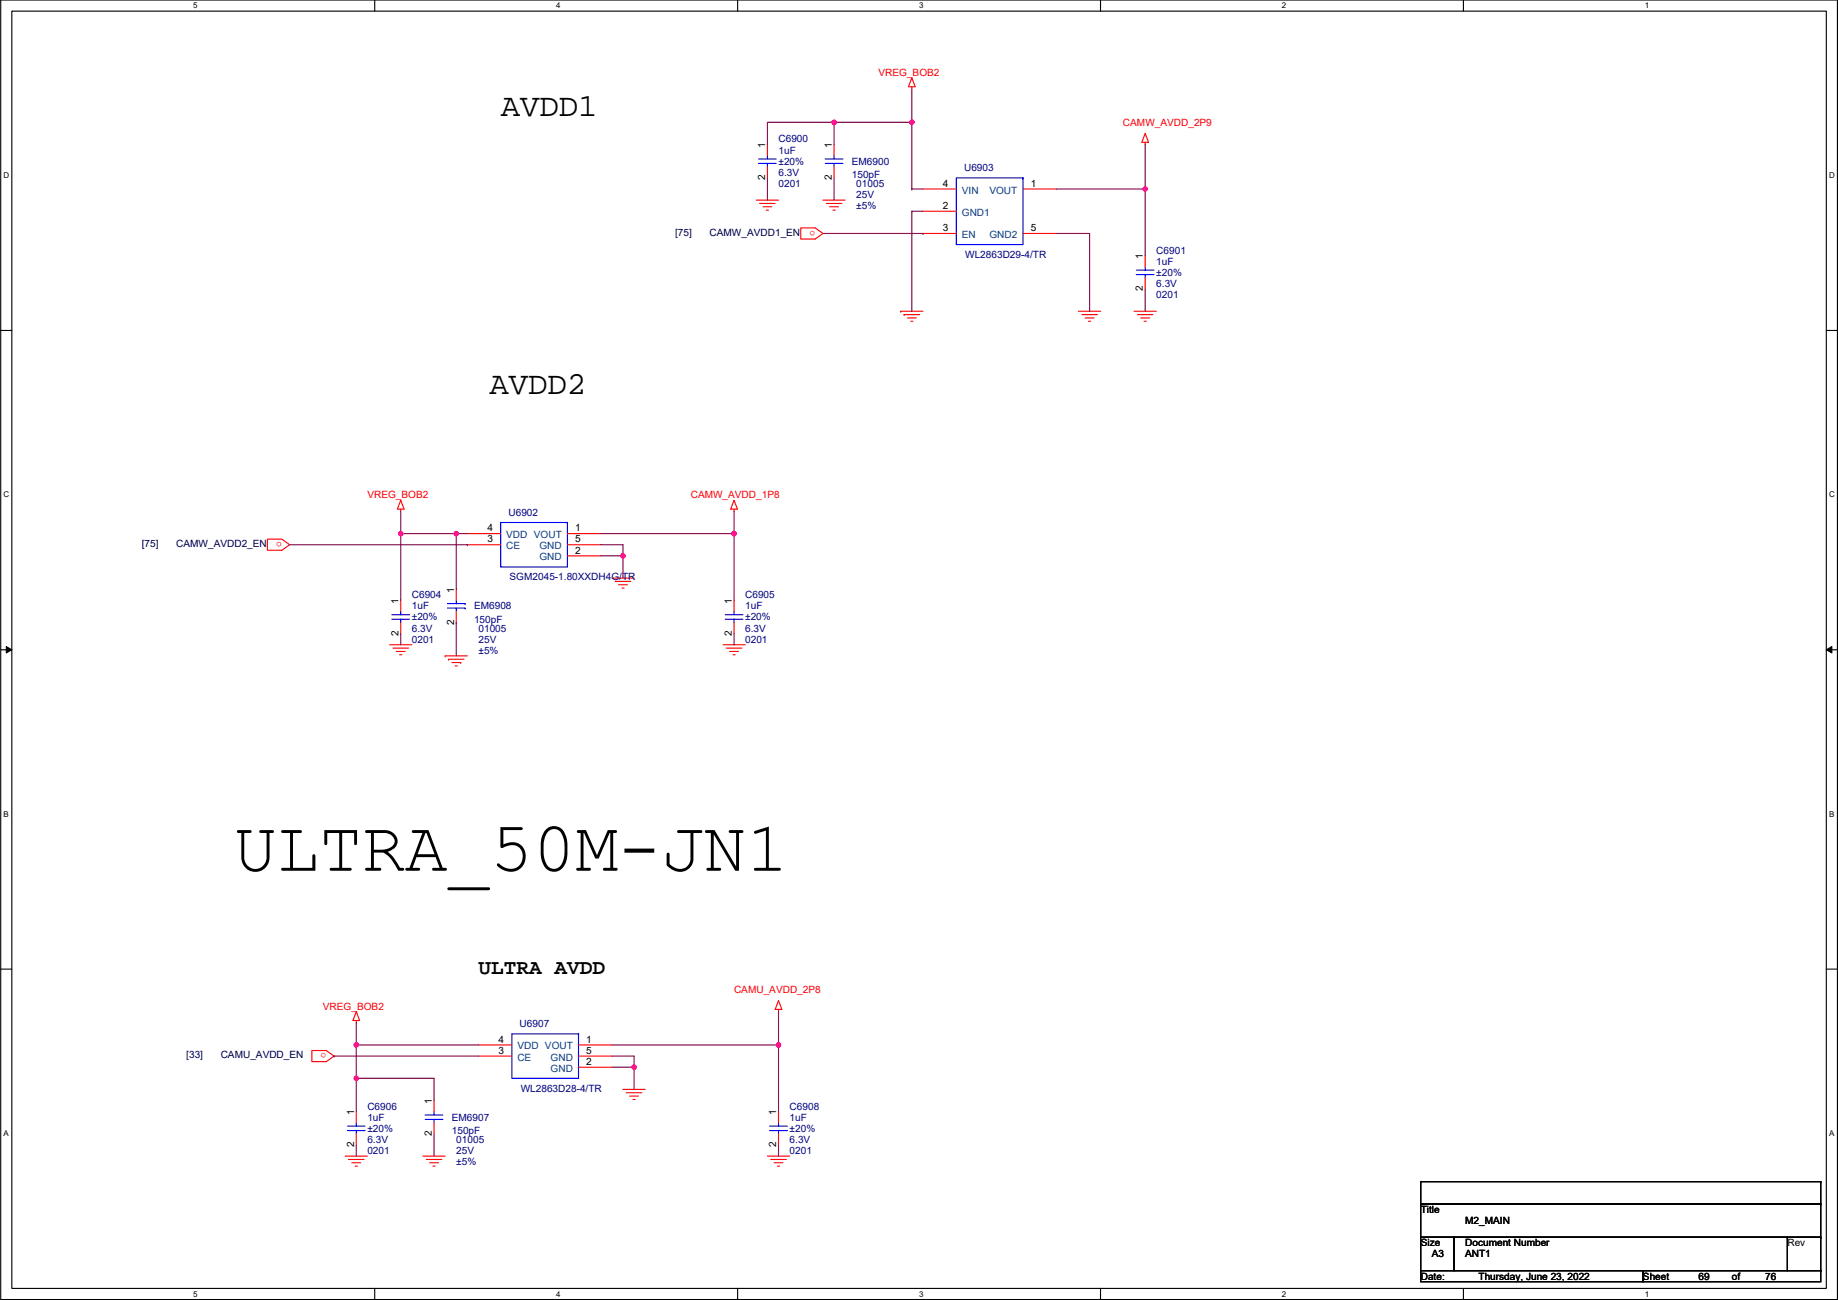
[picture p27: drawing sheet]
<svg xmlns="http://www.w3.org/2000/svg" width="420mm" height="297mm" viewBox="0 0 420 297" stroke-linecap="round" stroke-linejoin="round" font-family="sans-serif">
<defs><g id="words">
<g font-size="7.4">
<text x="114.5" y="26.5">AVDD1</text>
<text x="111.9" y="90">AVDD2</text>
</g>
<text font-size="4.8" x="109.4" y="222.5">ULTRA AVDD</text>
<g font-size="2.3" fill="#f00">
<text x="200.8" y="17.3">VREG_BOB2</text>
<text x="256.7" y="28.7">CAMW_AVDD_2P9</text>
<text x="186.3" y="52.7" transform="rotate(180 186.3 52.7)">o</text>
<text x="84" y="113.8">VREG_BOB2</text>
<text x="157.9" y="113.8">CAMW_AVDD_1P8</text>
<text x="64.4" y="123.8" transform="rotate(180 64.4 123.8)">o</text>
<text x="167.8" y="226.9">CAMU_AVDD_2P8</text>
<text x="73.8" y="230.7">VREG_BOB2</text>
<text x="74.6" y="240.7" transform="rotate(180 74.6 240.7)">o</text>
</g>
<g font-size="2.3">
<text x="174.9" y="33.8" transform="rotate(-90 174.9 33.8)">1</text>
<text x="190.1" y="33.8" transform="rotate(-90 190.1 33.8)">1</text>
<text x="174.9" y="41.2" transform="rotate(-90 174.9 41.2)">2</text>
<text x="190.1" y="41.2" transform="rotate(-90 190.1 41.2)">2</text>
<text x="215.5" y="47.8">2</text>
<text x="215.5" y="42.7">4</text>
<text x="235.6" y="42.7">1</text>
<text x="215.5" y="52.8">3</text>
<text x="235.6" y="52.8">5</text>
<text x="261.3" y="59.2" transform="rotate(-90 261.3 59.2)">1</text>
<text x="261.3" y="66.6" transform="rotate(-90 261.3 66.6)">2</text>
<text x="111.4" y="124">3</text>
<text x="111.4" y="121.4">4</text>
<text x="131.5" y="121.4">1</text>
<text x="131.5" y="124">5</text>
<text x="131.5" y="126.5">2</text>
<text x="91.1" y="137.9" transform="rotate(-90 91.1 137.9)">1</text>
<text x="103.8" y="135.4" transform="rotate(-90 103.8 135.4)">1</text>
<text x="167.3" y="137.9" transform="rotate(-90 167.3 137.9)">1</text>
<text x="103.8" y="142.8" transform="rotate(-90 103.8 142.8)">2</text>
<text x="91.1" y="145.3" transform="rotate(-90 91.1 145.3)">2</text>
<text x="167.3" y="145.3" transform="rotate(-90 167.3 145.3)">2</text>
<text x="113.9" y="238.3">4</text>
<text x="134" y="238.3">1</text>
<text x="113.9" y="240.8">3</text>
<text x="134" y="243.3">2</text>
<text x="134" y="240.8">5</text>
<text x="80.9" y="254.8" transform="rotate(-90 80.9 254.8)">1</text>
<text x="98.7" y="252.2" transform="rotate(-90 98.7 252.2)">1</text>
<text x="177.5" y="254.8" transform="rotate(-90 177.5 254.8)">1</text>
<text x="80.9" y="262.1" transform="rotate(-90 80.9 262.1)">2</text>
<text x="98.7" y="259.6" transform="rotate(-90 98.7 259.6)">2</text>
<text x="177.5" y="262.1" transform="rotate(-90 177.5 262.1)">2</text>
<text x="324.8" y="277.2">Title</text>
<text x="334.9" y="279.7">M2_MAIN</text>
<text x="324.8" y="284.8">Size</text>
<text x="327.3" y="287.3">A3</text>
<text x="334.9" y="284.8">Document Number</text>
<text x="334.9" y="287.3">ANT1</text>
<text x="408.6" y="284.8">Rev</text>
<text x="324.8" y="292.4">Date:</text>
<text x="338" y="292.4">Thursday, June 23, 2022</text>
<text x="375.6" y="292.4">Sheet</text>
<text x="388.3" y="292.4">69</text>
<text x="395.9" y="292.4">of</text>
<text x="403.5" y="292.4">76</text>
</g>
<g font-size="2.3" fill="#000080">
<text x="178" y="32.6">C6900</text>
<text x="178" y="35.1">1uF</text>
<text x="178" y="40.2">6.3V</text>
<text x="178" y="37.6">±20%</text>
<text x="194.7" y="37.6">EM6900</text>
<text x="194.7" y="40.7">150pF</text>
<text x="220.4" y="39.2">U6903</text>
<text x="178" y="42.7">0201</text>
<text x="195.7" y="42.7">01005</text>
<text x="195.7" y="45.3">25V</text>
<text x="195.7" y="47.8">±5%</text>
<text x="220.6" y="59">WL2863D29-4/TR</text>
<text x="264.3" y="58">C6901</text>
<text x="264.3" y="60.5">1uF</text>
<text x="264.3" y="65.6">6.3V</text>
<text x="264.3" y="63">±20%</text>
<text x="264.3" y="68.1">0201</text>
<text x="116.2" y="117.9">U6902</text>
<text x="94.1" y="136.7">C6904</text>
<text x="116.5" y="132.6">SGM2045-1.80XXDH4G/TR</text>
<text x="170.3" y="136.7">C6905</text>
<text x="94.1" y="139.2">1uF</text>
<text x="94.1" y="141.8">±20%</text>
<text x="108.4" y="139.2">EM6908</text>
<text x="108.4" y="142.3">150pF</text>
<text x="170.3" y="139.2">1uF</text>
<text x="170.3" y="141.8">±20%</text>
<text x="94.1" y="146.9">0201</text>
<text x="94.1" y="144.3">6.3V</text>
<text x="109.4" y="144.3">01005</text>
<text x="109.4" y="146.9">25V</text>
<text x="109.4" y="149.4">±5%</text>
<text x="170.3" y="146.9">0201</text>
<text x="170.3" y="144.3">6.3V</text>
<text x="118.8" y="234.7">U6907</text>
<text x="119" y="249.5">WL2863D28-4/TR</text>
<text x="84" y="253.5">C6906</text>
<text x="84" y="256.1">1uF</text>
<text x="103.3" y="256.1">EM6907</text>
<text x="180.5" y="253.5">C6908</text>
<text x="180.5" y="256.1">1uF</text>
<text x="84" y="263.7">0201</text>
<text x="84" y="261.2">6.3V</text>
<text x="84" y="258.6">±20%</text>
<text x="103.3" y="259.1">150pF</text>
<text x="104.3" y="261.2">01005</text>
<text x="104.3" y="263.7">25V</text>
<text x="180.5" y="263.7">0201</text>
<text x="180.5" y="261.2">6.3V</text>
<text x="180.5" y="258.6">±20%</text>
<text x="104.3" y="266.2">±5%</text>
</g>
<g font-size="2.3" fill="#004080">
<text x="219.9" y="44.2">VIN</text>
<text x="226.2" y="44.2">VOUT</text>
<text x="219.9" y="49.3">GND1</text>
<text x="219.9" y="54.4">EN</text>
<text x="226.2" y="54.4">GND2</text>
<text x="115.7" y="125.5">CE</text>
<text x="115.7" y="123">VDD VOUT</text>
<text x="123.3" y="125.5">GND</text>
<text x="123.3" y="128">GND</text>
<text x="118.3" y="239.8">VDD VOUT</text>
<text x="118.3" y="242.3">CE</text>
<text x="125.9" y="244.9">GND</text>
<text x="125.9" y="242.3">GND</text>
</g>
<g font-size="2.3" fill="#000040">
<text x="154.3" y="53.9">[75]</text>
<text x="162.2" y="53.9">CAMW_AVDD1_EN</text>
<text x="32.4" y="125">[75]</text>
<text x="40.3" y="125">CAMW_AVDD2_EN</text>
<text x="42.6" y="241.9">[33]</text>
<text x="50.5" y="241.9">CAMU_AVDD_EN</text>
</g>
<g font-size="1.8">
<text x="44.2" y="1.9">5</text>
<text x="127.1" y="1.9">4</text>
<text x="210.1" y="1.9">3</text>
<text x="293.1" y="1.9">2</text>
<text x="376" y="1.9">1</text>
<text x=".8" y="40.7">D</text>
<text x="418.1" y="40.7">D</text>
<text x=".8" y="113.6">C</text>
<text x="418.1" y="113.6">C</text>
<text x=".8" y="186.6">B</text>
<text x="418.1" y="186.6">B</text>
<text x=".8" y="259.6">A</text>
<text x="418.1" y="259.6">A</text>
<text x="44.2" y="296.3">5</text>
<text x="127.1" y="296.3">4</text>
<text x="210.1" y="296.3">3</text>
<text x="293.1" y="296.3">2</text>
<text x="376" y="296.3">1</text>
</g>
</g></defs>
<path d="M.2 0h419.8v296.9h-419.8zM2.7 2.5h414.8v291.9h-414.8z" fill="none" stroke="#000" stroke-width=".25"/>
<g fill="#fff">
<path d="M44.2 .3h1v2h-1z"/>
<path d="M44.2 294.6h1v2.1h-1z"/>
</g>
<path d="M85.7 0v2.5M85.7 294.4v2.5" fill="none" stroke="#000" stroke-width=".25"/>
<g fill="#fff">
<path d="M127.1 .3h1v2h-1z"/>
<path d="M127.1 294.6h1v2.1h-1z"/>
</g>
<path d="M168.6 0v2.5M168.6 294.4v2.5" fill="none" stroke="#000" stroke-width=".25"/>
<g fill="#fff">
<path d="M210.1 .3h1v2h-1z"/>
<path d="M210.1 294.6h1v2.1h-1z"/>
</g>
<path d="M251.6 0v2.5M251.6 294.4v2.5" fill="none" stroke="#000" stroke-width=".25"/>
<g fill="#fff">
<path d="M293.1 .3h1v2h-1z"/>
<path d="M293.1 294.6h1v2.1h-1z"/>
</g>
<path d="M334.5 0v2.5M334.5 294.4v2.5" fill="none" stroke="#000" stroke-width=".25"/>
<g fill="#fff">
<path d="M376 .3h1v2h-1z"/>
<path d="M376 294.6h1v2.1h-1z"/>
<path d="M.8 39h1.3v2.1h-1.3z"/>
<path d="M418.1 39h1.3v2.1h-1.3z"/>
<path d="M.8 112h1.3v2h-1.3z"/>
<path d="M418.1 112h1.3v2h-1.3z"/>
</g>
<path d="M.2 75.5h2.5M417.5 75.5h2.5" fill="none" stroke="#000" stroke-width=".25"/>
<g fill="#fff">
<path d="M.8 185h1.2v2h-1.2z"/>
<path d="M418.1 185h1.2v2h-1.2z"/>
</g>
<path d="M.2 148.5h2.5M417.5 148.5h2.5" fill="none" stroke="#000" stroke-width=".25"/>
<path d="M1.4 147.7l1.3 .8-1.3 .7zM417.5 148.5l1.3-.8v1.5z" fill="#000" stroke="#000" stroke-width=".23"/>
<g fill="#fff">
<path d="M.8 257.9h1.2v2h-1.2z"/>
<path d="M418.1 257.9h1.2v2h-1.2z"/>
</g>
<g fill="none" stroke="#000" stroke-width=".25">
<path d="M.2 221.4h2.5M417.5 221.4h2.5M324.8 270h91.4v5.1h-91.4zM324.8 275.1h91.4v7.6h-91.4zM416.2 270h.1M416.2 275.1h.1M324.8 282.7h7.6v7.6h-7.6zM324.8 290.3h50.8v2.6h-50.8zM332.4 282.7h.1M332.4 282.7h76.2v7.6h-76.2zM375.6 290.3h.1M375.6 290.3h40.6v2.6h-40.6z"/>
<path d="M408.6 282.7h.1M408.6 282.7h7.6v7.6h-7.6zM416.2 282.7h.1M416.2 290.3h.1"/>
</g>
<path d="M54.3 189.8l2.8-.1 .4 .2v.2l-.2 .2h-1.5v5.6a2.55 2.55 0 0 0 2.6 2.7 2.55 2.55 0 0 0 2.5-2.7v-5.6h-1.4l-.2-.3 .2-.3h2.7l.4 .2v.2l-.2 .2h-.8v5.6a3.2 3.2 0 0 1-3.2 3.3 3.2 3.2 0 0 1-3.2-3.3v-5.6l-.9-.1zM64.4 189.8l4.2-.1 .4 .2v.2l-.2 .2h-1.8v8h4.4v-2.7l.1-.3 .2-.1 .3 .1 .1 .3v3.4l-7.7-.1-.1-.4 .2-.2h1.8v-8h-1.8l-.2-.2zM74.1 189.7h7.5v2.9l-.2 .5h-.3l-.1-.2-.1-2.6h-2.7v8h2l.2 .2-.1 .4-4.5 .1-.4-.2v-.3l.2-.2h1.9v-8h-2.7v2.6l-.2 .2h-.3l-.2-.5zM83.6 189.8l4.3-.1a2.49 2.49 0 0 1 2.6 1.3 2.49 2.49 0 0 1-.4 2.8l-1.5 .8a9.5 9.5 0 0 1 2.8 3.7l.9 .1 .1 .4-.2 .1-1.1 .1a8.4 8.4 0 0 0-3.5-4.2h-2.1v3.5h1.4l.2 .2v.4h-3.5l-.1-.4 .2-.2h1.1v-8h-1.1l-.2-.2zM85.5 190.3v3.8h1.8a2.41 2.41 0 0 0 2.9-2.2 2.34 2.34 0 0 0-2.3-1.6zM94.2 189.8l3.7-.1 3.3 8.6 .9 .1v.5h-3.2l-.1-.4 .2-.2h1.5l-.9-2.4h-4.4l-.9 2.4h1.5l.2 .2-.1 .4h-3.1v-.5l.8-.1 3-8h-2.2l-.2-.2zM97.2 190.3l-1.7 4.9h3.8l-1.8-4.9zM102.4 202.8l9.2-.1 .3 .1 .1 .3-.1 .2-.3 .1h-8.9l-.4-.2zM114.4 189h4.6l.4 .1 .1 .2-.1 .3-.4 .1h-3.9v3.2a3.3 3.3 0 0 1 3.6 0 3.3 3.3 0 0 1 1.4 3.3 3.6 3.6 0 0 1-2.5 2.9 3.6 3.6 0 0 1-3.7-1.1l-.2-.1a.34 .34 0 0 1 0-.5 .34 .34 0 0 1 .5 0 2.96 2.96 0 0 0 3 1.1 2.96 2.96 0 0 0 2.3-2.4 2.49 2.49 0 0 0-.9-2.5 2.49 2.49 0 0 0-2.7-.3l-1.2 .5-.3-.2zM125 189.4a2.8 2.8 0 0 1 4.5 1.9l.1 .6a11 11 0 0 1-.6 5.9 2.76 2.76 0 0 1-3 1.3 2.76 2.76 0 0 1-2.2-2.5l-.1-.6a11 11 0 0 1 .6-5.8zM125.5 189.8a4.7 4.7 0 0 0-1.2 3.4v1.5a3.7 3.7 0 0 0 1.8 3.8 2.14 2.14 0 0 0 2.7-1.9l.2-1.4 .1-2a3.7 3.7 0 0 0-1.9-3.7h-1zM132 189.8l1.9-.1 2.6 5.7 2.4-5.7 2 .1v.4l-.7 .1v8l.9 .1v.5l-2.8 .1-.4-.1-.1-.3 .3-.3h1.4v-8h-.1l-2.6 5.9h-.7l-2.6-5.9h-.1v8h1.4l.3 .3-.1 .3-.4 .1-2.8-.1v-.5l.9-.1v-8l-.7-.1zM142.8 193.9h6.8v.9h-6.8zM154.9 189.8l5.2-.1 .4 .2v.2l-.2 .2h-1.8v5.9a3.3 3.3 0 0 1-2.3 2.9 3.3 3.3 0 0 1-3.5-1.1l-.3-.3v-2.4l.1-.4 .2-.1 .3 .3 .1 2.3a2.71 2.71 0 0 0 4.5-.3l.2-.9v-5.9h-2.8l-.2-.2zM161.3 189.8l2-.1 5 8.3v-7.7h-1.5l-.2-.3 .1-.2 .3-.1 2.8 .1v.4l-.9 .1v8.7h-.8l-4.9-8.4v7.7h1.4l.2 .2v.3l-.4 .2-2.8-.1v-.5l.9-.1v-8h-1.1l-.2-.2zM172.4 190l3.4-1.1v9.4h2.4l.3 .2-.1 .4-5.6 .1-.4-.2v-.3l.2-.2h2.5v-8.5l-2.2 .7a.35 .35 0 0 1-.4-.1 .35 .35 0 0 1-.1-.4z" fill="#000"/>
<g fill="none" stroke="#f00" stroke-width=".25">
<path d="M208.4 17.8l.8 2h-1.5zM208.4 19.8v.5M175.4 33v2.6M175.4 38.1v2.5M190.7 33v2.6M190.7 38.1v2.5M261.8 32.5v.5M261.8 30.5l.7 2h-1.5zM172.9 45.7h5.1M173.6 46.5h3.6M174.4 47.3h2M175.2 48h.5"/>
<path d="M183 52.1h3.3l1.8 1.2-1.8 1.3h-3.3zM188.1 45.7h5.1M188.9 46.5h3.5M189.6 47.3h2.1M190.4 48h.5M211 48.3h7.6M211 53.3h7.6M211 43.2h7.6M233.8 53.3h7.7M233.8 43.2h7.7M261.8 58.4v2.6M205.9 71.1h5.1"/>
<path d="M205.9 71.1h.1M206.7 71.9h3.5M206.7 71.9h.1M207.4 72.7h2.1M208.2 73.4h.5M246.5 71.1h5.1M247.3 71.9h3.6M248.1 72.7h2M248.8 73.4h.5M259.2 71.1h5.1M260 71.9h3.6M260.8 72.7h2"/>
<path d="M261.5 73.4h.5M261.8 63.5v2.5M91.6 116.3v.5M91.6 114.3l.8 2h-1.6zM167.8 116.3v.5M167.8 114.3l.8 2h-1.6zM61.1 123.2h3.3l1.8 1.3-1.8 1.2h-3.3zM91.6 137.2v2.5M104.3 134.6v2.6M104.3 139.7v2.5M106.8 124.5h7.7M106.8 121.9h7.7"/>
<path d="M129.7 121.9h7.6M129.7 127h7.6M129.7 124.5h7.6M139.9 132.1h5M140.6 132.8h3.6M141.4 133.6h2M142.2 134.4h.5M167.8 137.2v2.5M89.1 147.3h5M89.8 148.1h3.6M90.6 148.9h2M91.4 149.6h.5"/>
<path d="M91.6 142.2v2.6M101.8 149.9h5M101.8 149.9h.1M102.5 150.6h3.6M102.5 150.6h.1M103.3 151.4h2M104.1 152.2h.5M105.3 151.4h.1M165.3 147.3h5M166 148.1h3.6M166.8 148.9h2M167.6 149.6h.5"/>
<path d="M167.8 142.2v2.6M81.4 231.1l.8 2.1h-1.5zM81.4 233.2v.5M109.4 238.8h7.6M132.2 238.8h7.7M178 228.6l.7 2h-1.5zM178 230.6v.5M71.3 240h3.3l1.8 1.3-1.8 1.3h-3.3zM81.4 254v2.5M81.4 259.1v2.5M99.2 251.5v2.5M99.2 256.5v2.6"/>
<path d="M109.4 241.3h7.6M132.2 243.8h7.7M132.2 241.3h7.7M142.4 248.9h5.1M143.2 249.7h3.5M143.9 250.5h2.1M144.7 251.2h.5M178 254v2.5M178 259.1v2.5M78.9 264.2h5.1M79.7 264.9h3.5M80.4 265.7h2.1"/>
<path d="M81.2 266.5h.5M96.7 264.2h5.1M97.4 264.9h3.6M98.2 265.7h2M99 266.5h.5M175.4 264.2h5.1M176.2 264.9h3.5M176.9 265.7h2.1M177.7 266.5h.5"/>
</g>
<g fill="none" stroke="#00f" stroke-width=".25">
<path d="M173.4 36.3h4.1M173.4 37.3h4.1M175.4 35.6v.7M175.4 37.3v.8M188.6 36.3h4.1M188.6 37.3h4.1M190.7 35.6v.7M190.7 37.3v.8M218.6 40.6h15.2v15.3h-15.2zM233.8 40.6h.1M259.8 61.7h4M259.8 62.7h4"/>
<path d="M261.8 61v.7M261.8 62.7v.8M114.5 119.4h15.2v10.1h-15.2zM129.7 119.4h.1M91.6 139.7v.8M102.3 137.9h4M102.3 138.9h4M104.3 137.2v.7M104.3 138.9v.8M106.3 137.9h.1M106.3 138.9h.1M167.8 139.7v.8"/>
<path d="M89.6 140.5h4M89.6 141.5h4M91.6 141.5v.7M165.8 140.5h4M165.8 141.5h4M167.8 141.5v.7M117 236.2h15.2v10.2h-15.2zM132.2 236.2h.1M79.4 257.3h4.1M79.4 258.3h4.1M81.4 256.5v.8M81.4 258.3v.8"/>
<path d="M97.2 254.8h4.1M97.2 255.8h4.1M99.2 254v.8M99.2 255.8v.7M175.9 257.3h4.1M175.9 258.3h4.1M178 256.5v.8M178 258.3v.8"/>
</g>
<g fill="none" stroke="#800040" stroke-width=".25">
<path d="M190.7 27.9h-15.3v5.1M190.7 33v-5.1h17.7v15.3M208.4 20.3v7.6M261.8 33v10.2M175.4 40.6v5.1M188.1 53.3h22.9M190.7 40.6v5.1M208.4 43.2h2.6M208.4 48.3h2.6M208.4 43.2h.1M208.4 48.3h.1M208.4 48.3v22.8"/>
<path d="M211 53.3h.1M241.5 53.3h7.6v17.8M241.5 43.2h20.3v15.2M261.8 66v5.1M91.6 116.8v5.1M167.8 116.8v5.1M66.2 124.5h40.6M91.6 121.9v15.3M91.6 121.9h12.7M104.3 121.9h2.5M104.3 121.9v12.7M104.3 121.9h.1"/>
<path d="M106.8 124.5h.1M137.3 121.9h30.5M137.3 124.5h5.1v2.5M137.3 127h5.1M142.4 127v5.1M167.8 121.9v15.3M91.6 144.8v2.5M104.3 142.2h.1M104.3 142.2v7.7M167.8 144.8v2.5M81.4 238.8h28M81.4 233.7v5.1"/>
<path d="M81.4 238.8v7.6M81.4 238.8h.1M139.9 238.8h38.1M178 231.1v7.7M178 238.8v15.2M76.4 241.3h33M76.4 241.3h.1M81.4 246.4h17.8v5.1M81.4 246.4v7.6M99.2 259.1v5.1M139.9 241.3h5v2.5M139.9 243.8h5"/>
<path d="M144.9 243.8v5.1M81.4 261.6v2.6M178 261.6v2.6"/>
</g>
<g fill="#f0f" stroke="#f0f" stroke-width=".25">
<circle cx="261.8" cy="43.2" r=".51"/>
<circle cx="91.6" cy="121.9" r=".51"/>
<circle cx="104.3" cy="121.9" r=".51"/>
<circle cx="167.8" cy="121.9" r=".51"/>
<circle cx="142.4" cy="127" r=".51"/>
<circle cx="208.4" cy="27.9" r=".51"/>
<circle cx="190.7" cy="27.9" r=".51"/>
<circle cx="81.4" cy="246.4" r=".51"/>
<circle cx="81.4" cy="238.8" r=".51"/>
<circle cx="178" cy="238.8" r=".51"/>
<circle cx="144.9" cy="243.8" r=".51"/>
</g>
<use href="#words"/>
</svg>
